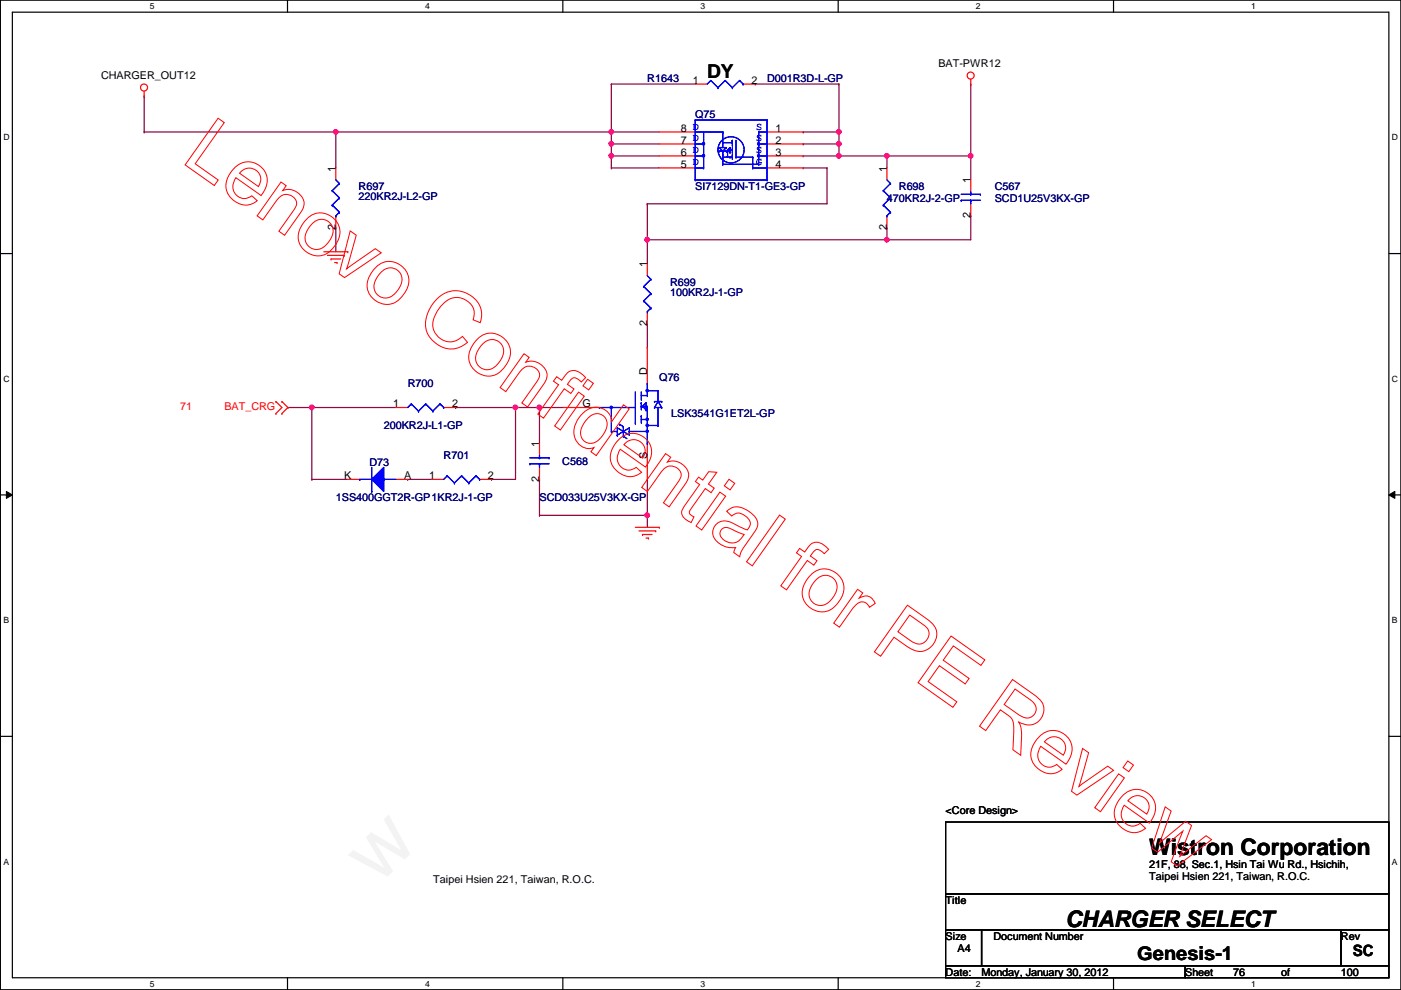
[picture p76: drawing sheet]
<svg xmlns="http://www.w3.org/2000/svg" width="297mm" height="210mm" viewBox="0 0 297 210" stroke-linecap="round" stroke-linejoin="round" font-family="sans-serif">
<defs><g id="words">
<g font-size="4.8">
<text x="243.7" y="181.3">Wistron Corporation</text>
<text x="225.9" y="196.5">CHARGER SELECT</text>
</g>
<g font-size="4.1">
<text x="149.9" y="16.5">DY</text>
<text x="241.1" y="203.5">Genesis-1</text>
</g>
<text font-size="3.3" x="286.8" y="202.8">SC</text>
<g font-size="2.3">
<text x="21.4" y="16.8">CHARGER_OUT12</text>
<text x="146.9" y="17.8">1</text>
<text x="159.3" y="17.8">2</text>
<text x="199" y="14.3">BAT-PWR12</text>
<text x="144.4" y="27.9">8 D</text>
<text x="164.4" y="27.9">1</text>
<text x="144.4" y="35.6">5</text>
<text x="144.4" y="33">6</text>
<text x="144.4" y="30.5">7</text>
<text x="164.4" y="30.5">2</text>
<text x="164.4" y="33">3</text>
<text x="164.4" y="35.6">4</text>
<text x="71.2" y="36.4" transform="rotate(-90 71.2 36.4)">1</text>
<text x="188" y="36.4" transform="rotate(-90 188 36.4)">1</text>
<text x="205.8" y="38.9" transform="rotate(-90 205.8 38.9)">1</text>
<text x="205.8" y="46.3" transform="rotate(-90 205.8 46.3)">2</text>
<text x="71.2" y="48.8" transform="rotate(-90 71.2 48.8)">2</text>
<text x="188" y="48.8" transform="rotate(-90 188 48.8)">2</text>
<text x="137.2" y="56.7" transform="rotate(-90 137.2 56.7)">1</text>
<text x="137.2" y="69.1" transform="rotate(-90 137.2 69.1)">2</text>
<text x="137.2" y="79.5" transform="rotate(-90 137.2 79.5)">D</text>
<text x="83.4" y="86.4">1</text>
<text x="95.8" y="86.4">2</text>
<text x="123.5" y="86.4">G</text>
<text x="114.3" y="94.8" transform="rotate(-90 114.3 94.8)">1</text>
<text x="73" y="101.6">K</text>
<text x="85.7" y="101.6">A</text>
<text x="91" y="101.6">1</text>
<text x="103.5" y="101.6">2</text>
<text x="137.2" y="97.3" transform="rotate(-90 137.2 97.3)">S</text>
<text x="114.3" y="102.2" transform="rotate(-90 114.3 102.2)">2</text>
<text x="200.5" y="172.6">&lt;Core Design&gt;</text>
<text x="243.7" y="184">21F, 88, Sec.1, Hsin Tai Wu Rd., Hsichih,</text>
<text x="91.9" y="187.1">Taipei Hsien 221, Taiwan, R.O.C.</text>
<text x="200.5" y="191.6">Title</text>
<text x="243.7" y="186.6">Taipei Hsien 221, Taiwan, R.O.C.</text>
<text x="200.5" y="199.2">Size</text>
<text x="203" y="201.8">A4</text>
<text x="210.6" y="199.2">Document Number</text>
<text x="284.3" y="199.2">Rev</text>
<text x="200.5" y="206.8">Date:</text>
<text x="208.1" y="206.8">Monday, January 30, 2012</text>
<text x="251.3" y="206.8">Sheet</text>
<text x="261.4" y="206.8">76</text>
<text x="271.6" y="206.8">of</text>
<text x="284.3" y="206.8">100</text>
</g>
<g font-size="2.3" fill="#000080">
<text x="137.2" y="17.4">R1643</text>
<text x="162.6" y="17.4">D001R3D-L-GP</text>
<text x="147.4" y="25">Q75</text>
<text x="76" y="40.2">R697</text>
<text x="147.4" y="40.2">SI7129DN-T1-GE3-GP</text>
<text x="190.6" y="40.2">R698</text>
<text x="210.9" y="40.2">C567</text>
<text x="76" y="42.5">220KR2J-L2-GP</text>
<text x="188" y="42.8">470KR2J-2-GP</text>
<text x="210.9" y="42.8">SCD1U25V3KX-GP</text>
<text x="142.1" y="60.5">R699</text>
<text x="142.1" y="62.8">100KR2J-1-GP</text>
<text x="86.4" y="82.1">R700</text>
<text x="139.8" y="80.9">Q76</text>
<text x="142.3" y="88.5">LSK3541G1ET2L-GP</text>
<text x="81.4" y="91">200KR2J-L1-GP</text>
<text x="78.3" y="98.9">D73</text>
<text x="94.1" y="97.4">R701</text>
<text x="119.2" y="98.6">C568</text>
<text x="71.2" y="106.3">1SS400GGT2R-GP1KR2J-1-GP</text>
<text x="114.4" y="106.3">SCD033U25V3KX-GP</text>
</g>
<g font-size="2.3" fill="#00f">
<text x="146.9" y="29.8">D</text>
<text x="146.9" y="27.6">D</text>
<text x="160.4" y="27.6">S</text>
<text x="160.4" y="29.8">S</text>
<text x="146.9" y="34.9">D</text>
<text x="146.9" y="32.4">D</text>
<text x="160.4" y="32.4">S</text>
<text x="160.4" y="34.9">G</text>
</g>
<g font-size="2.3" fill="#f00">
<text x="38.2" y="87">71</text>
<text x="47.6" y="87">BAT_CRG</text>
</g>
<g font-size="1.8">
<text x="31.8" y="1.9">5</text>
<text x="90.1" y="1.9">4</text>
<text x="148.5" y="1.9">3</text>
<text x="206.9" y="1.9">2</text>
<text x="265.3" y="1.9">1</text>
<text x=".7" y="29.8">D</text>
<text x="295.1" y="29.8">D</text>
<text x=".7" y="80.9">C</text>
<text x="295.1" y="80.9">C</text>
<text x=".7" y="132.1">B</text>
<text x="295.1" y="132.1">B</text>
<text x=".7" y="183.3">A</text>
<text x="295.1" y="183.3">A</text>
<text x="31.8" y="209.2">5</text>
<text x="90.1" y="209.2">4</text>
<text x="148.5" y="209.2">3</text>
<text x="206.9" y="209.2">2</text>
<text x="265.3" y="209.2">1</text>
</g>
</g></defs>
<path d="M.1 0h296.9v209.8h-296.9zM2.6 2.6h291.9v204.7h-291.9z" fill="none" stroke="#000" stroke-width=".25"/>
<g fill="#fff">
<path d="M31.8 .3h1v2h-1z"/>
<path d="M31.8 207.6h1v1.9h-1z"/>
</g>
<path d="M61 0v2.6M61 207.3v2.5" fill="none" stroke="#000" stroke-width=".25"/>
<g fill="#fff">
<path d="M90.1 .3h1v2h-1z"/>
<path d="M90.1 207.6h1v1.9h-1z"/>
</g>
<path d="M119.3 0v2.6M119.3 207.3v2.5" fill="none" stroke="#000" stroke-width=".25"/>
<g fill="#fff">
<path d="M148.5 .3h1v2h-1z"/>
<path d="M148.5 207.6h1v1.9h-1z"/>
</g>
<path d="M177.7 0v2.6M177.7 207.3v2.5" fill="none" stroke="#000" stroke-width=".25"/>
<g fill="#fff">
<path d="M206.9 .3h1v2h-1z"/>
<path d="M206.9 207.6h1v1.9h-1z"/>
</g>
<path d="M236.1 0v2.6M236.1 207.3v2.5" fill="none" stroke="#000" stroke-width=".25"/>
<g fill="#fff">
<path d="M265.3 .3h.9v2h-.9z"/>
<path d="M265.3 207.6h.9v1.9h-.9z"/>
<path d="M.7 28.2h1.3v1.9h-1.3z"/>
<path d="M295.1 28.2h1.3v1.9h-1.3z"/>
<path d="M.7 79.3h1.3v2h-1.3z"/>
<path d="M295.1 79.3h1.3v2h-1.3z"/>
</g>
<path d="M.1 53.8h2.5M294.5 53.8h2.5" fill="none" stroke="#000" stroke-width=".25"/>
<g fill="#fff">
<path d="M.7 130.5h1.2v2h-1.2z"/>
<path d="M295.1 130.5h1.2v2h-1.2z"/>
</g>
<path d="M.1 104.9h2.5M294.5 104.9h2.5" fill="none" stroke="#000" stroke-width=".25"/>
<path d="M1.4 104.2l1.2 .7-1.2 .8zM294.5 104.9l1.2-.7v1.5z" fill="#000"/>
<path d="M1.4 104.2l1.2 .7-1.2 .8zM294.5 104.9l1.2-.7v1.5z" fill="none" stroke="#000" stroke-width=".21"/>
<g fill="#fff">
<path d="M.7 181.7h1.2v2h-1.2z"/>
<path d="M295.1 181.7h1.2v2h-1.2z"/>
</g>
<path d="M.1 156.1h2.5M294.5 156.1h2.5" fill="none" stroke="#000" stroke-width=".25"/>
<path d="M71.2 28h.1M71.2 28v7.6M129.6 28h.1M129.6 28h10.2M71.2 48.3h.1M71.2 48.3v5.1M137.2 101.6h.1M137.2 101.6v7.7" fill="none" stroke="#800040" stroke-width=".25"/>
<circle cx="129.6" cy="28" r=".49" fill="#f0f"/>
<circle cx="129.6" cy="28" r=".49" fill="none" stroke="#f0f" stroke-width=".25"/>
<path d="M137.2 43.2h.1M137.2 50.8h.1M137.2 43.2v7.6M137.2 50.8h50.8M114.4 86.4h.1M114.4 86.4h5.1" fill="none" stroke="#800040" stroke-width=".25"/>
<circle cx="188" cy="50.8" r=".49" fill="#f0f"/>
<circle cx="188" cy="50.8" r=".49" fill="none" stroke="#f0f" stroke-width=".25"/>
<circle cx="137.2" cy="50.8" r=".49" fill="#f0f"/>
<circle cx="137.2" cy="50.8" r=".49" fill="none" stroke="#f0f" stroke-width=".25"/>
<g fill="none" stroke="#800040" stroke-width=".25">
<path d="M205.8 33.1h.1M205.8 33.1v5M137.2 50.8h.1M137.2 50.8v5.1M188 48.3h.1M188 50.8h.1M188 48.3v2.5M205.8 45.8h.1M205.8 45.8v5h-17.8M114.4 101.6h.1M114.4 109.3h.1M114.4 101.6v7.7"/>
<path d="M114.4 109.3h22.8M137.2 109.3h.1M137.2 109.3v2.5"/>
</g>
<circle cx="137.2" cy="109.2" r=".49" fill="#f0f"/>
<circle cx="137.2" cy="109.2" r=".49" fill="none" stroke="#f0f" stroke-width=".25"/>
<path d="M114.4 86.4h.1M114.4 86.4v7.6" fill="none" stroke="#800040" stroke-width=".25"/>
<circle cx="114.4" cy="86.4" r=".49" fill="#f0f"/>
<circle cx="114.4" cy="86.4" r=".49" fill="none" stroke="#f0f" stroke-width=".25"/>
<path d="M66.1 86.4h.1M66.1 86.4h17.8M96.6 86.4h.1M96.6 86.4h12.7M109.3 86.4h.1M109.3 86.4v15.2h-5.1M86.4 101.6h.1M86.4 101.6h5.1M104.2 101.6h.1" fill="none" stroke="#800040" stroke-width=".25"/>
<circle cx="66.1" cy="86.4" r=".49" fill="#f0f"/>
<circle cx="66.1" cy="86.4" r=".49" fill="none" stroke="#f0f" stroke-width=".25"/>
<path d="M109.3 86.4h.1M109.3 86.4h5.1" fill="none" stroke="#800040" stroke-width=".25"/>
<circle cx="109.3" cy="86.4" r=".49" fill="#f0f"/>
<circle cx="109.3" cy="86.4" r=".49" fill="none" stroke="#f0f" stroke-width=".25"/>
<path d="M188 33.1h.1M188 33.1h17.8M137.2 43.2h.1M137.2 43.2h38.1M61 86.4h.1M61 86.4h5.1M66.1 86.4h.1M66.1 86.4v15.2M66.1 101.6h.1M66.1 101.6h7.6" fill="none" stroke="#800040" stroke-width=".25"/>
<circle cx="205.8" cy="33" r=".49" fill="#f0f"/>
<circle cx="205.8" cy="33" r=".49" fill="none" stroke="#f0f" stroke-width=".25"/>
<circle cx="188" cy="33" r=".49" fill="#f0f"/>
<circle cx="188" cy="33" r=".49" fill="none" stroke="#f0f" stroke-width=".25"/>
<path d="M205.8 17.8h.1M205.8 17.8v15.3M177.9 33.1h.1M177.9 33.1h10.1M188 33.1h.1M188 33.1v2.5" fill="none" stroke="#800040" stroke-width=".25"/>
<circle cx="177.9" cy="33" r=".49" fill="#f0f"/>
<circle cx="177.9" cy="33" r=".49" fill="none" stroke="#f0f" stroke-width=".25"/>
<g fill="none" stroke="#800040" stroke-width=".25">
<path d="M30.6 20.4h.1M30.6 28h.1M30.6 20.4v7.6M30.6 28h40.6M129.6 30.5h.1M129.6 33.1h.1M129.6 35.6h.1M129.6 35.6h10.2M129.6 30.5h10.2M129.6 33.1h10.2M129.6 33.1v2.5M170.3 35.6h.1"/>
<path d="M170.3 35.6h5M175.3 35.6h.1M175.3 35.6v7.6"/>
</g>
<circle cx="129.6" cy="33" r=".49" fill="#f0f"/>
<circle cx="129.6" cy="33" r=".49" fill="none" stroke="#f0f" stroke-width=".25"/>
<path d="M71.2 28h.1M71.2 28h58.4" fill="none" stroke="#800040" stroke-width=".25"/>
<circle cx="71.2" cy="28" r=".49" fill="#f0f"/>
<circle cx="71.2" cy="28" r=".49" fill="none" stroke="#f0f" stroke-width=".25"/>
<path d="M129.6 28h.1M129.6 30.5h.1M129.6 28v5.1" fill="none" stroke="#800040" stroke-width=".25"/>
<circle cx="129.6" cy="30.5" r=".49" fill="#f0f"/>
<circle cx="129.6" cy="30.5" r=".49" fill="none" stroke="#f0f" stroke-width=".25"/>
<path d="M177.9 30.5h.1M177.9 30.5v2.6" fill="none" stroke="#800040" stroke-width=".25"/>
<circle cx="177.9" cy="30.5" r=".49" fill="#f0f"/>
<circle cx="177.9" cy="30.5" r=".49" fill="none" stroke="#f0f" stroke-width=".25"/>
<path d="M170.3 30.5h.1M170.3 28h.1M170.3 33.1h.1M170.3 28h7.6M170.3 33.1h7.6M177.9 28h.1M177.9 28v2.5h-7.6M137.2 73.7h.1M137.2 68.6v5.1" fill="none" stroke="#800040" stroke-width=".25"/>
<circle cx="177.9" cy="28" r=".49" fill="#f0f"/>
<circle cx="177.9" cy="28" r=".49" fill="none" stroke="#f0f" stroke-width=".25"/>
<path d="M129.6 17.8h.1M129.6 17.8h17.8M129.6 17.8v10.2M160.1 17.8h.1M160.1 17.8h17.8M177.9 17.8h.1M177.9 17.8v10.2" fill="none" stroke="#800040" stroke-width=".25"/>
<g fill="none" stroke="#f00" stroke-width=".25">
<path d="M30.6 19.3v1.1M205.8 17.8h.1M205.8 16.8v1M30.6 20.4h.1M68.7 53.4h5M69.4 54.1h3.6M70.2 54.9h.1M70.2 54.9h2M70.9 55.7h.6M71.5 55.7h.1M73 54.1h.1M73.7 53.4h.1"/>
<path d="M137.2 73.7v7.6M58.5 85.1h.1M58.5 87.7h.1M58.5 85.1l1.3 1.3-1.3 1.3M59.8 87.7h.1M59.8 85.1h.1M59.8 85.1l1.2 1.3-1.2 1.3M119.5 86.4h7.6M137.2 94v7.6M134.7 111.8h5.1M135.5 112.6h3.5M136.2 113.3h.1"/>
<path d="M136.2 113.3h2.1M137 114.1h.5M137.5 114.1h.1M139 112.6h.1M139.8 111.8h.1"/>
<circle cx="30.5" cy="18.6" r=".75"/>
<circle cx="205.8" cy="16" r=".75"/>
</g>
<path d="M200.5 174.3h94v15.2h-94zM200.5 189.5h94v7.6h-94zM200.5 197.1h7.6v7.7h-7.6zM208.1 197.1h76.2v7.7h-76.2zM284.3 197.1h10.2v7.7h-10.2zM200.5 204.8h50.8v2.5h-50.8zM251.3 204.8h43.2v2.5h-43.2z" fill="none" stroke="#000" stroke-width=".25"/>
<g fill="none" stroke="#00f" stroke-width=".25">
<path d="M127.1 86.4h.1M127.1 86.4h7.6M136 88.2h.1M136 84.6h.1M136 83.1v1.5M136 88.2v1.5M136 83.9h1.2M136 88.9h1.2M137 85.4h.1M137 85.4l-.8 .7M137.2 83.9h.1M137.2 81.3h.1"/>
<path d="M137.2 88.9h.1M137.2 94h.1M137.2 90.2h.1M137.2 81.3v2.6M137.2 86.1v7.9M137.2 82.8h2.3M137.2 90.2h2.3M138.8 85.1h.1M138.8 86.4h.1M138.8 85.1h1.5M138.8 86.4h1.5M139.5 82.8h.1"/>
<path d="M139.5 85.1h.1M139.5 90.2h.1M139.5 82.8v2.3M139.5 86.4v3.8M139.5 85.1l.8 1.3M139.5 85.1l-.7 1.3M140.3 85.1h.1M140.3 86.4h.1"/>
</g>
<path d="M137 88.7h.4v.4h-.4z" fill-rule="evenodd" fill="#00f"/>
<path d="M137 88.7h.4v.4h-.4z" fill="none" stroke="#00f" stroke-width=".25"/>
<path d="M137 82.7h.4v.3h-.4z" fill-rule="evenodd" fill="#00f"/>
<path d="M137 82.7h.4v.3h-.4z" fill="none" stroke="#00f" stroke-width=".25"/>
<path d="M137 90h.4v.3h-.4z" fill-rule="evenodd" fill="#00f"/>
<g fill="none" stroke="#00f" stroke-width=".25">
<path d="M129.6 91.5h1.3M130.9 92.2h.1M130.9 91.5h.1M130.9 90.7h.1M130.9 90.7v1.5M130.9 90.7l2.5 1.5v-1.5M131.4 90h.1M131.4 90l.8 .5M132.2 91.5h.1M132.2 92.5h.1M132.2 90.5h.1M132.2 92.5l.7 .5"/>
<path d="M132.2 90.5v2M133.4 90.7h.1M133.4 91.5h.1M133.4 90.7l-2.5 1.5M133.4 91.5h3.8M134.7 89.7h.1M134.7 83.1v6.6M136 85.4h.1M136 86.1h.1M136 85.4v1.5M136 86.1h1.2M136.2 86.1h.1"/>
<path d="M136.2 86.1l.8 .8M137 86.9h.1M137 85.4v1.5M137 90h.4v.3h-.4z"/>
</g>
<path d="M137 91.3h.4v.3h-.4z" fill-rule="evenodd" fill="#00f"/>
<path d="M137 91.3h.4v.3h-.4z" fill="none" stroke="#00f" stroke-width=".25"/>
<path d="M129.4 86.2h.4v.3h-.4z" fill-rule="evenodd" fill="#00f"/>
<g fill="none" stroke="#00f" stroke-width=".25">
<path d="M127.1 86.4h.1M127.1 86.4h7.6M129.4 86.2h.4v.3h-.4zM129.6 91.5h.1M129.6 86.4v5.1M136 88.2h.1M136 84.6h.1M136 83.1v1.5M136 88.2v1.5M136 83.9h1.2M136 88.9h1.2M137 85.4h.1"/>
<path d="M137 85.4l-.8 .7M137.2 83.9h.1M137.2 81.3h.1M137.2 88.9h.1M137.2 94h.1M137.2 90.2h.1M137.2 81.3v2.6M137.2 86.1v7.9M137.2 82.8h2.3M137.2 90.2h2.3M138.8 85.1h.1M138.8 86.4h.1"/>
<path d="M138.8 85.1h1.5M138.8 86.4h1.5M139.5 82.8h.1M139.5 85.1h.1M139.5 90.2h.1M139.5 82.8v2.3M139.5 86.4v3.8M139.5 85.1l.8 1.3M139.5 85.1l-.7 1.3M140.3 85.1h.1M140.3 86.4h.1"/>
</g>
<path d="M137 88.7h.4v.4h-.4z" fill-rule="evenodd" fill="#00f"/>
<path d="M137 88.7h.4v.4h-.4z" fill="none" stroke="#00f" stroke-width=".25"/>
<path d="M137 82.7h.4v.3h-.4z" fill-rule="evenodd" fill="#00f"/>
<path d="M137 82.7h.4v.3h-.4z" fill="none" stroke="#00f" stroke-width=".25"/>
<path d="M137 90h.4v.3h-.4z" fill-rule="evenodd" fill="#00f"/>
<g fill="none" stroke="#00f" stroke-width=".25">
<path d="M129.6 91.5h1.3M130.9 92.2h.1M130.9 91.5h.1M130.9 90.7h.1M130.9 90.7v1.5M130.9 90.7l2.5 1.5v-1.5M131.4 90h.1M131.4 90l.8 .5M132.2 91.5h.1M132.2 92.5h.1M132.2 90.5h.1M132.2 92.5l.7 .5"/>
<path d="M132.2 90.5v2M133.4 90.7h.1M133.4 91.5h.1M133.4 90.7l-2.5 1.5M133.4 91.5h3.8M134.7 89.7h.1M134.7 83.1v6.6M136 85.4h.1M136 86.1h.1M136 85.4v1.5M136 86.1h1.2M136.2 86.1h.1"/>
<path d="M136.2 86.1l.8 .8M137 86.9h.1M137 85.4v1.5M137 90h.4v.3h-.4z"/>
</g>
<path d="M137 91.3h.4v.3h-.4z" fill-rule="evenodd" fill="#00f"/>
<path d="M137 91.3h.4v.3h-.4z" fill="none" stroke="#00f" stroke-width=".25"/>
<path d="M129.4 86.2h.4v.3h-.4z" fill-rule="evenodd" fill="#00f"/>
<g fill="none" stroke="#00f" stroke-width=".25">
<path d="M150.7 17.1h.1M150.7 17.1l-.8 .7M150.7 17.1l1.5 1.5M152.2 18.6h.1M153.8 17.1h.1M153.8 17.1l-1.6 1.5M153.8 17.1l1.5 1.5M155.3 18.6h.1M156.8 17.1h.1M156.8 17.1l-1.5 1.5M156.8 17.1l.8 .7M157.6 17.8h.1"/>
<path d="M87.2 85.6h.1M87.2 85.6l-.8 .8M87.2 85.6l1.5 1.6M88.7 87.2h.1M90.3 85.6h.1M90.3 85.6l-1.6 1.6M90.3 85.6l1.5 1.6M91.8 87.2h.1M93.3 85.6h.1M93.3 85.6l-1.5 1.6M93.3 85.6l.8 .8M94.1 86.4h.1"/>
<path d="M112.3 98.3h.1M112.3 97.1h4.1M112.3 98.3h4.1M114.4 97.1h.1M114.4 98.3h.1M114.4 96.6v.5M114.4 98.3v.8M116.4 97.1h.1M129.4 86.2h.4v.3h-.4zM129.6 91.5h.1M129.6 86.4v5.1M94.8 100.9h.1"/>
<path d="M94.8 100.9l-.7 .7M94.8 100.9l1.5 1.5M96.3 102.4h.1M97.9 100.9h.1M97.9 100.9l-1.6 1.5M97.9 100.9l1.5 1.5M99.4 102.4h.1M100.9 100.9h.1M100.9 100.9l-1.5 1.5M100.9 100.9l.8 .7M101.7 101.6h.1"/>
</g>
<path d="M147.4 17.8h2.5M157.6 17.8h2.5M83.9 86.4h2.5M94.1 86.4h2.5M114.4 94v2.6M114.4 99.1v2.5M73.7 101.6h2.6M83.9 101.6h2.5M91.5 101.6h2.6M101.7 101.6h2.5" fill="none" stroke="#f00" stroke-width=".25"/>
<path d="M81.4 99.1v5.1l-2.6-2.6z" fill="#00f"/>
<path d="M78.8 99.1v5.1M81.4 99.1v5.1l-2.6-2.6zM76.3 101.6h.1M76.3 101.6h2.5M78.8 104.2h.1M81.4 101.6h.1M81.4 101.6h2.5" fill="none" stroke="#00f" stroke-width=".25"/>
<path d="M81.4 99.1v5.1l-2.6-2.6z" fill="#00f"/>
<g fill="none" stroke="#00f" stroke-width=".25">
<path d="M71.2 38.1l.8 .8M72 38.9h.1M72 38.9l-1.6 1.5M147.4 35.6h.1M147.4 30.5h.1M147.4 25.4h.1M147.4 38.1h.1M147.4 28h5.8M147.4 35.6h1.8M147.4 33.1h1.8M147.4 30.5h1.8M147.4 25.4h15.2"/>
<path d="M147.4 25.4v12.7M147.4 38.1h15.2M149 32.9h.3v.3h-.3zM149 30.3h.3v.4h-.3zM149.2 35.6h.1M149.2 33.1h.1M149.2 28v7.6M152.5 32h.1M152.5 31.3h.1M152.5 32h1.5M152.5 31.3l.7 .7M152.5 31.3h1.5"/>
<path d="M153.2 32h.1M153.2 32.8h.1M153.2 33.3h.1M153.2 34.8h.1M153.2 28h.1M153.2 28v3.3M153.2 32v2.8M153.2 33.3h2.1M153.2 34.8h7.7M153.2 30.3h2.1M154 32h.1M154 31.3h.1"/>
<path d="M154 31.3l-.8 .7M154.3 31.8h.1M154.3 31.8l.5 .5M154.3 31.8v1.5M154.8 33.3h.1M154.8 32.3h.1M154.8 31.5h.1M154.8 31.3h.1M154.8 31.8h.1M154.8 31.3v1M154.8 31.3l-.5 .5M154.8 31.8h.5"/>
<path d="M155.3 33.3h.1M155.3 32.8h.1M155.3 30.3h.1M155.3 29.8h.1M155.3 30.8h.1M155.3 32.3h.1M155.3 29.8v1M155.3 31.3v1M155.3 32.8v1M156 33.3h.1M156 33.3h3.6M156 29.8v3.5"/>
<path d="M159.6 33.3h.1M159.6 35.6h.1M159.6 35.6h3M159.6 33.3v2.3M160.7 30.3h.3v.4h-.3zM160.7 32.9h.3v.3h-.3zM160.9 34.8h.1M160.9 28h.1M160.9 30.5h.1M160.9 28v6.8M160.9 28h1.7M160.9 33.1h1.7"/>
<path d="M160.9 30.5h1.7M162.6 28h.1M162.6 35.6h.1M162.6 33.1h.1M162.6 38.1h.1M162.6 25.4h.1M162.6 25.4v12.7M188 38.1l.8 .8M188.8 38.9h.1M188.8 38.9l-1.5 1.5M70.4 40.4h.1M70.4 43.5h.1"/>
<path d="M70.4 40.4l1.6 1.6M70.4 43.5l1.6 1.5M71.2 45.8h.1M72 42h.1M72 45h.1M72 42l-1.6 1.5M72 45l-.8 .8M137.2 58.5l.8 .7M138 59.2h.1M138 59.2l-1.5 1.5M187.3 40.4h.1M187.3 43.5h.1"/>
<path d="M187.3 40.4l1.5 1.6M187.3 43.5l1.5 1.5M188 45.8h.1M188.8 42h.1M188.8 45h.1M188.8 42l-1.5 1.5M188.8 45l-.8 .8M203.8 42.5h.1M203.8 41.2h4.1M203.8 42.5h4.1M205.8 41.2h.1M205.8 42.5h.1"/>
<path d="M205.8 40.7v.5M205.8 42.5v.7M207.9 41.2h.1M136.5 60.7h.1M136.5 63.8h.1M136.5 60.7l1.5 1.6M136.5 63.8l1.5 1.5M137.2 66.1h.1M138 62.3h.1M138 65.3h.1M138 62.3l-1.5 1.5M138 65.3l-.8 .8"/>
<path d="M78.8 99.1v5.1M81.4 99.1v5.1l-2.6-2.6zM76.3 101.6h.1M76.3 101.6h2.5M78.8 104.2h.1M81.4 101.6h.1M81.4 101.6h2.5"/>
<circle cx="155" cy="31.8" r="2.77"/>
</g>
<g fill="none" stroke="#f00" stroke-width=".25">
<path d="M71.2 35.6v2.5M139.8 28h7.6M139.8 30.5h7.6M139.8 33.1h7.6M139.8 35.6h7.6M162.6 28h7.7M162.6 30.5h7.7M162.6 33.1h7.7M162.6 35.6h7.7M188 35.6v2.5M205.8 38.1v2.6M71.2 45.8v2.5"/>
<path d="M137.2 55.9v2.6M188 45.8v2.5M205.8 43.2v2.6M137.2 66.1v2.5"/>
</g>
<circle cx="129.6" cy="28" r=".49" fill="#f0f"/>
<circle cx="129.6" cy="28" r=".49" fill="none" stroke="#f0f" stroke-width=".25"/>
<circle cx="188" cy="50.8" r=".49" fill="#f0f"/>
<circle cx="188" cy="50.8" r=".49" fill="none" stroke="#f0f" stroke-width=".25"/>
<circle cx="137.2" cy="50.8" r=".49" fill="#f0f"/>
<circle cx="137.2" cy="50.8" r=".49" fill="none" stroke="#f0f" stroke-width=".25"/>
<circle cx="137.2" cy="109.2" r=".49" fill="#f0f"/>
<circle cx="137.2" cy="109.2" r=".49" fill="none" stroke="#f0f" stroke-width=".25"/>
<circle cx="114.4" cy="86.4" r=".49" fill="#f0f"/>
<circle cx="114.4" cy="86.4" r=".49" fill="none" stroke="#f0f" stroke-width=".25"/>
<circle cx="66.1" cy="86.4" r=".49" fill="#f0f"/>
<circle cx="66.1" cy="86.4" r=".49" fill="none" stroke="#f0f" stroke-width=".25"/>
<circle cx="109.3" cy="86.4" r=".49" fill="#f0f"/>
<circle cx="109.3" cy="86.4" r=".49" fill="none" stroke="#f0f" stroke-width=".25"/>
<circle cx="205.8" cy="33" r=".49" fill="#f0f"/>
<circle cx="205.8" cy="33" r=".49" fill="none" stroke="#f0f" stroke-width=".25"/>
<circle cx="188" cy="33" r=".49" fill="#f0f"/>
<circle cx="188" cy="33" r=".49" fill="none" stroke="#f0f" stroke-width=".25"/>
<circle cx="177.9" cy="33" r=".49" fill="#f0f"/>
<circle cx="177.9" cy="33" r=".49" fill="none" stroke="#f0f" stroke-width=".25"/>
<circle cx="129.6" cy="33" r=".49" fill="#f0f"/>
<circle cx="129.6" cy="33" r=".49" fill="none" stroke="#f0f" stroke-width=".25"/>
<circle cx="71.2" cy="28" r=".49" fill="#f0f"/>
<circle cx="71.2" cy="28" r=".49" fill="none" stroke="#f0f" stroke-width=".25"/>
<circle cx="129.6" cy="30.5" r=".49" fill="#f0f"/>
<circle cx="129.6" cy="30.5" r=".49" fill="none" stroke="#f0f" stroke-width=".25"/>
<circle cx="177.9" cy="30.5" r=".49" fill="#f0f"/>
<circle cx="177.9" cy="30.5" r=".49" fill="none" stroke="#f0f" stroke-width=".25"/>
<circle cx="177.9" cy="28" r=".49" fill="#f0f"/>
<circle cx="177.9" cy="28" r=".49" fill="none" stroke="#f0f" stroke-width=".25"/>
<g fill="none" stroke="#f00" stroke-width=".21">
<path d="M46.2 25.1l1.4 .9-6.2 8.7 4.9 3.5-.9 1.1-6.2-4.3zM49.8 35.5a4 4 0 0 1 5.7 .1 4 4 0 0 1 0 5.7l-.1 .2-5.4-3.8a2.62 2.62 0 0 0-.4 2.9 2.62 2.62 0 0 0 2.6 1.5l1.2-.6 1.1 1.1a4.1 4.1 0 0 1-6.6-3.2 5.7 5.7 0 0 1 1.9-3.9zM51.1 36.4a2.44 2.44 0 0 1 3.3-.2 2.44 2.44 0 0 1 .4 3.4l-4-2.9zM59.6 38.6l1.1 .8-.7 1a3.3 3.3 0 0 1 4.4 3.3l-.7 1.4-3.4 4.8-1.2-.9 3.1-4.3a2.05 2.05 0 0 0 0-3 2.05 2.05 0 0 0-2.9 .1l-3.6 4.8-1.2-.8zM65.1 46.3a4.1 4.1 0 0 1 5.7 0 4.1 4.1 0 0 1 .3 5.7 4.1 4.1 0 0 1-6 1.5 4.1 4.1 0 0 1-.8-6.2zM66.3 47.3a2.53 2.53 0 0 1 3.6-.1 2.53 2.53 0 0 1 .2 3.5 3.4 3.4 0 0 1-3.4 2.2 2.59 2.59 0 0 1-1.5-4.2zM74.3 49l1.2 .9-2 7.1 6.1-4.3 1.2 .9-7.8 5.3-1.1-.8zM79.7 56.6a4.1 4.1 0 0 1 5.7 0 4.1 4.1 0 0 1 .3 5.7 4.1 4.1 0 0 1-6 1.5 4.1 4.1 0 0 1-.8-6.2zM81 57.6a2.53 2.53 0 0 1 3.5-.1 2.53 2.53 0 0 1 .2 3.5 3.4 3.4 0 0 1-3.4 2.2 2.59 2.59 0 0 1-1.5-4.2zM92.5 63.6a5.5 5.5 0 0 1 5.8-1.7 5.5 5.5 0 0 1 3.8 4.8l-.3 1.7-1.5-.6a3.6 3.6 0 0 0-1.1-3.9 3.6 3.6 0 0 0-4.1-.4 6.7 6.7 0 0 0-3.3 6 3.7 3.7 0 0 0 6.2 1.8l1.1 1.3a5.2 5.2 0 0 1-7.8-.8 5.6 5.6 0 0 1 .1-6.8zM101.3 71.8a4.1 4.1 0 0 1 5.6 0 4.1 4.1 0 0 1 .3 5.7 4.1 4.1 0 0 1-6 1.5 4.1 4.1 0 0 1-.7-6.2zM102.5 72.8a2.53 2.53 0 0 1 3.5-.1 2.53 2.53 0 0 1 .2 3.5 3.4 3.4 0 0 1-3.3 2.2 2.59 2.59 0 0 1-1.5-4.2z"/>
<path d="M111.1 75l1.1 .8-.7 1a3.3 3.3 0 0 1 4.4 3.3l-.7 1.4-3.3 4.8-1.3-.9 3.1-4.3a2.05 2.05 0 0 0 0-3 2.05 2.05 0 0 0-2.9 .1l-3.6 4.8-1.2-.8zM118 79.9l1.1 .7 .5-.7a2.33 2.33 0 0 1 4-.4l.6 .6-1 .9a1.79 1.79 0 0 0-1.8-.8l-1.1 1.3 1.4 1-.7 .9-1.4-1-4.4 6.3-1.2-.9 4.4-6.2-1-.8zM122.7 83.1l1.2 .9-5.1 7.2-1.2-.9zM123.4 87.8a3.5 3.5 0 0 1 3.7-1.4 3.5 3.5 0 0 1 2.6 3l2.5-3.6 1.2 .9-7 9.9-1.1-.8 .6-.9a3.4 3.4 0 0 1-3.4-1 3.4 3.4 0 0 1-.7-3.5l.6-1.3zM124.6 80.4l1.2 .9-1 1.4-1.2-.9zM124.8 88.5a2.27 2.27 0 0 1 3.1-.3 2.27 2.27 0 0 1 .5 3.1 4.2 4.2 0 0 1-3 2.7 2.27 2.27 0 0 1-2.1-1.2 2.27 2.27 0 0 1 .1-2.3zM131.3 93.1a4 4 0 0 1 5.7 0 4 4 0 0 1 0 5.7l-.1 .2-5.4-3.7a2.62 2.62 0 0 0-.4 2.9 2.62 2.62 0 0 0 2.6 1.4l1.2-.5 1.1 1a4.1 4.1 0 0 1-6.6-3.1 5.7 5.7 0 0 1 1.9-3.9zM132.6 94a2.44 2.44 0 0 1 3.3-.2 2.44 2.44 0 0 1 .4 3.3l-4-2.8zM141.1 96.2l1.1 .7-.7 1.1a3.3 3.3 0 0 1 4.4 3.2l-.6 1.5-3.4 4.8-1.2-.9 3-4.4a2.05 2.05 0 0 0 0-2.9 2.05 2.05 0 0 0-2.9 .1l-3.5 4.8-1.3-.9zM148.1 101.2l.9 .6 1.3-1.8 1.7 .1-1.8 2.5 1.2 .9-.6 1-1.3-.9-2.9 4.2a.93 .93 0 0 0-.4 .9 .93 .93 0 0 0 .7 .8l.2 .1-.6 1.2a2.49 2.49 0 0 1-2-2.4l.6-1.1 3.2-4.6-.9-.6zM152.6 104.3l1.2 .9-5 7.2-1.2-.9zM153.1 112.2a1.6 1.6 0 0 1 2 0l2.7 1.1a2.7 2.7 0 0 1-2.6 1.8 2.7 2.7 0 0 1-2.5-1.8l.1-.7z"/>
<path d="M154.1 108.4a3.2 3.2 0 0 1 4.4-.2 3.5 3.5 0 0 1 2.1 3.1l-.4 1.2-1.6 2.3a6.9 6.9 0 0 0-1.8 3.3l-1.2-.9 .4-1.1a4.4 4.4 0 0 1-4.9-2.9 2.63 2.63 0 0 1 1.4-2.5 2.63 2.63 0 0 1 2.8 .2l3.1 1.5a1.75 1.75 0 0 0-.4-3 1.94 1.94 0 0 0-2.9 0zM154.6 101.6l1.2 .9-1 1.4-1.2-.9zM165.3 109.2l1.2 .9-7 9.9-1.2-.9zM169.5 116.3l1.1 .7 .5-.7a2.33 2.33 0 0 1 4.1-.3l.5 .5-.9 .9a1.79 1.79 0 0 0-1.9-.8l-1.1 1.3 1.4 1-.7 .9-1.3-1-4.4 6.3-1.3-.9 4.4-6.2-1-.8zM172 121.8a4.1 4.1 0 0 1 5.6 0 4.1 4.1 0 0 1 .3 5.6 4.1 4.1 0 0 1-6 1.6 4.1 4.1 0 0 1-.8-6.2zM173.2 122.8a2.53 2.53 0 0 1 3.5-.2 2.53 2.53 0 0 1 .2 3.6 3.4 3.4 0 0 1-3.3 2.2 2.59 2.59 0 0 1-1.5-4.2zM181.8 125l1.1 .7-.7 1.1a2.13 2.13 0 0 1 3.4 1.1l-1.3 .9a1.72 1.72 0 0 0-1.4-1.2 1.72 1.72 0 0 0-1.7 .9l-3.2 4.5-1.2-.9zM192.4 128.3l3.7 2.7a4.4 4.4 0 0 1 2.5 3.6 3.7 3.7 0 0 1-2.1 3.2 3.7 3.7 0 0 1-3.8-.5l-3.2-2.2-2.8 4-1.3-.9zM192.9 130.4l2.5 1.8a2.33 2.33 0 0 1 1.6 2.4 2.17 2.17 0 0 1-3.6 1.4l-3-2.1zM201.6 134.9l7.2 5-.8 1.2-5.9-4.2-2.1 3.1 5.5 3.8-.9 1.2-5.4-3.9-2.4 3.4 6.1 4.3-.9 1.2-7.4-5.2zM214.7 144.1l4.4 3.1a4.1 4.1 0 0 1 2.2 3.2 3.3 3.3 0 0 1-1.8 3 3.3 3.3 0 0 1-3.5-.3 5.5 5.5 0 0 1 .6 3.1l-.2 3.9-1.6-1.1 .1-4.6a2.79 2.79 0 0 0-1.3-2.8l-1.5-1.1-3.1 4.4-1.3-.9zM215.2 146.1l3.1 2.2a2.06 2.06 0 0 1 .6 3.5 2.19 2.19 0 0 1-2.8-.2l-3.2-2.2z"/>
<path d="M220.5 156.1a4 4 0 0 1 5.7 0 4 4 0 0 1-.1 5.7l-.1 .2-5.3-3.8a2.62 2.62 0 0 0-.5 3 2.62 2.62 0 0 0 2.7 1.4l1.1-.5 1.2 1a4.1 4.1 0 0 1-6.7-3.1 5.7 5.7 0 0 1 2-3.9zM221.7 157a2.44 2.44 0 0 1 3.4-.2 2.44 2.44 0 0 1 .3 3.3l-4-2.8zM229.5 158.7l1.3 .9-2 7.1 6.1-4.2 1.2 .8-7.8 5.3-1.1-.8zM237.2 164.1l1.2 .8-5.1 7.2-1.2-.8zM238.2 168.6a4 4 0 0 1 5.7 0 4 4 0 0 1-.1 5.7l-.1 .2-5.3-3.8a2.62 2.62 0 0 0-.5 3 2.62 2.62 0 0 0 2.7 1.4l1.1-.5 1.2 1a4.1 4.1 0 0 1-6.7-3.2 5.7 5.7 0 0 1 2-3.8zM239.1 161.4l1.2 .8-1 1.4-1.2-.9zM239.4 169.5a2.44 2.44 0 0 1 3.4-.2 2.44 2.44 0 0 1 .3 3.3l-4-2.8zM247 171.1l1.3 .9-2.4 6.7 5.5-4.6 1.2 .9-2.4 6.6 5.5-4.4 1.2 .8-7.3 5.6-1.3-.9 2.5-6.5-5.4 4.5-1.2-.9z"/>
</g>
<use href="#words"/>
</svg>
